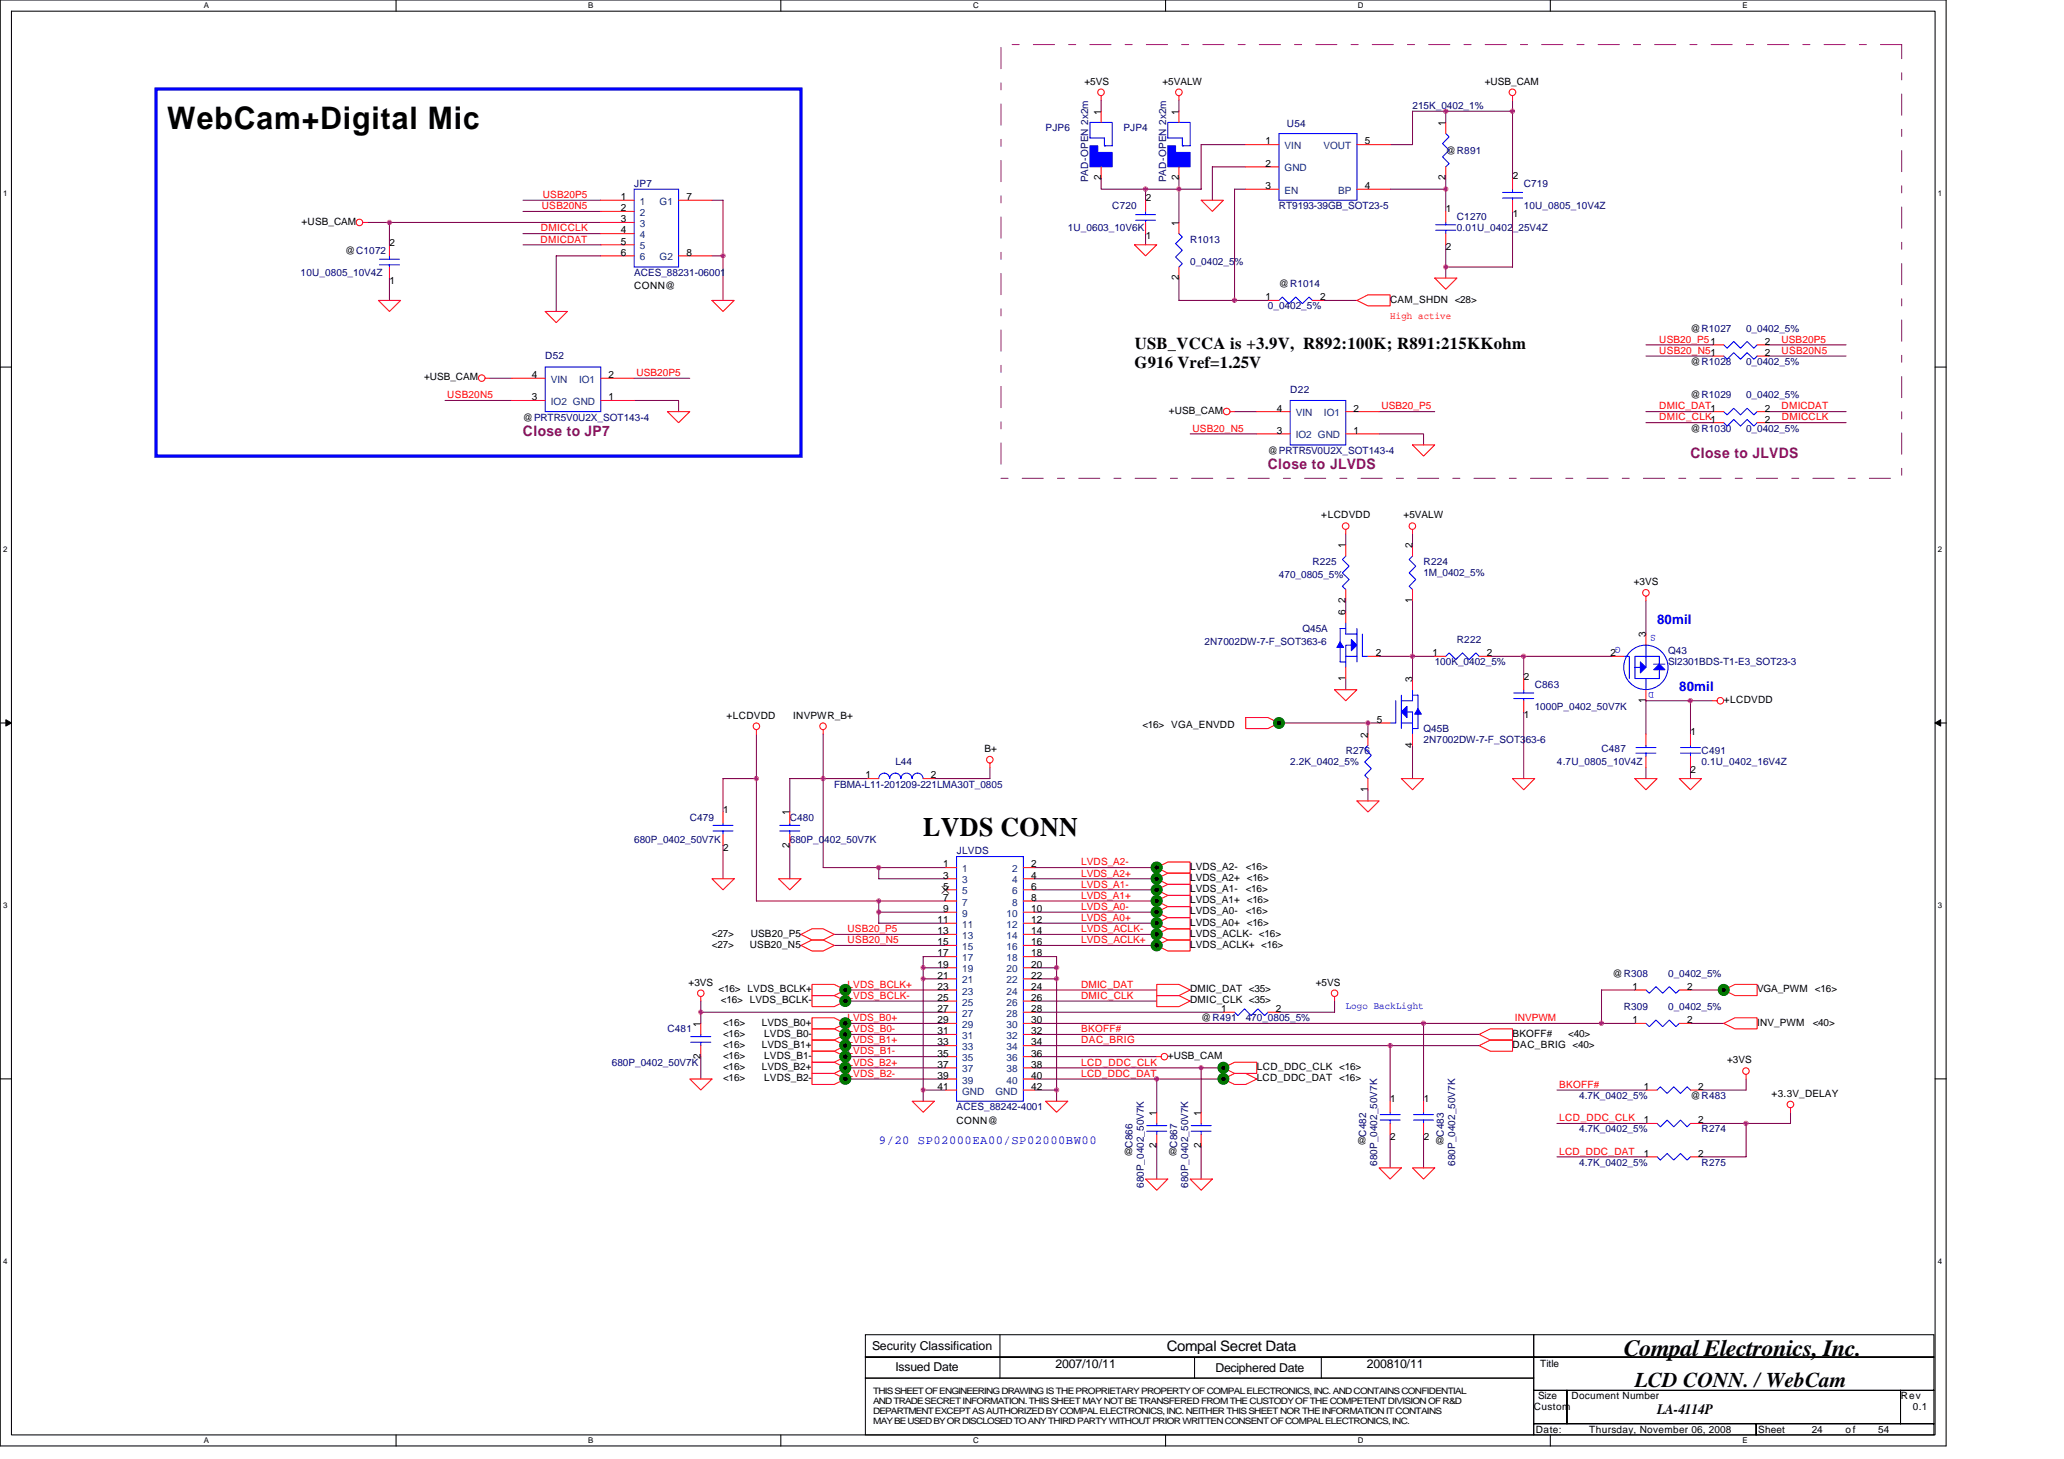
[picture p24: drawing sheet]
<svg xmlns="http://www.w3.org/2000/svg" width="297mm" height="210mm" viewBox="0 0 297 210" stroke-linecap="round" stroke-linejoin="round" font-family="sans-serif">
<defs><g id="words">
<text font-size="4.5" x="24" y="18.6">WebCam+Digital Mic</text>
<text font-size="3.8" x="132.9" y="120.3">LVDS CONN</text>
<text font-size="3.3" x="233.7" y="195.1">Compal Electronics, Inc.</text>
<text font-size="3" x="235.3" y="199.6">LCD CONN. / WebCam</text>
<g font-size="2.4">
<text x="163.3" y="53">G916 Vref=1.25V</text>
<text x="163.3" y="50.2">USB_VCCA is +3.9V, R892:100K; R891:215KKohm</text>
</g>
<g font-size="2.1" fill="#800080">
<text x="75.3" y="62.7">Close to JP7</text>
<text x="243.3" y="65.9">Close to JLVDS</text>
<text x="182.5" y="67.5">Close to JLVDS</text>
</g>
<g font-size="2.1">
<text x="167.9" y="194.4">Compal Secret Data</text>
<text x="238.5" y="203.5">LA-4114P</text>
</g>
<g font-size="1.9" fill="#00f">
<text x="238.5" y="89.8">80mil</text>
<text x="241.7" y="99.4">80mil</text>
</g>
<text font-size="1.8" fill="#00f" x="126.5" y="164.6">9/20 SP02000EA00/SP02000BW00</text>
<g font-size="1.8">
<text x="125.5" y="194.2">Security Classification</text>
<text x="128.9" y="197.3">Issued Date</text>
<text x="151.9" y="196.8">2007/10/11</text>
<text x="174.9" y="197.4">Deciphered Date</text>
<text x="196.7" y="196.8">200810/11</text>
</g>
<g font-size="1.4">
<text x="156.1" y="12.2">+5VS</text>
<text x="158.5" y="16.5" transform="rotate(-90 158.5 16.5)">1</text>
<text x="167.3" y="12.2">+5VALW</text>
<text x="169.6" y="16.5" transform="rotate(-90 169.6 16.5)">1</text>
<text x="213.7" y="12.2">+USB_CAM</text>
<text x="182.1" y="20.8">1</text>
<text x="182.1" y="24">2</text>
<text x="196.4" y="20.8">5</text>
<text x="208" y="18.1" transform="rotate(-90 208 18.1)">1</text>
<text x="208.1" y="22.1">@R891</text>
<text x="89.3" y="28.8">1</text>
<text x="98.8" y="28.8">7</text>
<text x="158.5" y="25.9" transform="rotate(-90 158.5 25.9)">2</text>
<text x="164.9" y="29">2</text>
<text x="169.6" y="25.9" transform="rotate(-90 169.6 25.9)">2</text>
<text x="182.1" y="27.2">3</text>
<text x="196.4" y="27.2">4</text>
<text x="208" y="25.9" transform="rotate(-90 208 25.9)">2</text>
<text x="217.7" y="25.8">2</text>
<text x="43.4" y="32.3">+USB_CAM</text>
<text x="56.1" y="35.4">2</text>
<text x="89.3" y="30.4">2</text>
<text x="89.3" y="32">3</text>
<text x="89.3" y="33.6">4</text>
<text x="89.3" y="35.2">5</text>
<text x="164.9" y="34.4">1</text>
<text x="169.6" y="32.5" transform="rotate(-90 169.6 32.5)">1</text>
<text x="208.1" y="30.6">1</text>
<text x="217.7" y="31.2">1</text>
<text x="49.7" y="36.5">@C1072</text>
<text x="56.1" y="40.8">1</text>
<text x="89.3" y="36.8">6</text>
<text x="91.3" y="41.6">CONN@</text>
<text x="98.8" y="36.8">8</text>
<text x="169.6" y="40.3" transform="rotate(-90 169.6 40.3)">2</text>
<text x="184.1" y="41.3">@R1014</text>
<text x="208.1" y="36">2</text>
<text x="182.1" y="43.2">1</text>
<text x="190" y="43.2">2</text>
<text x="200.1" y="43.5">CAM_SHDN &lt;28&gt;</text>
<text x="243.3" y="47.7">@R1027</text>
<text x="243.3" y="52.5">@R1028</text>
<text x="254" y="51.2">2</text>
<text x="254" y="49.6">2</text>
<text x="61" y="54.7">+USB_CAM</text>
<text x="76.5" y="57.6">3</text>
<text x="76.5" y="54.4">4</text>
<text x="87.6" y="54.4">2</text>
<text x="87.6" y="57.6">1</text>
<text x="168.2" y="59.5">+USB_CAM</text>
<text x="183.7" y="59.2">4</text>
<text x="194.8" y="59.2">2</text>
<text x="243.3" y="57.3">@R1029</text>
<text x="254" y="59.2">2</text>
<text x="75.3" y="60.5">@PRTR5V0U2X_SOT143-4</text>
<text x="182.5" y="65.3">@PRTR5V0U2X_SOT143-4</text>
<text x="183.7" y="62.4">3</text>
<text x="194.8" y="62.4">1</text>
<text x="243.3" y="62.1">@R1030</text>
<text x="254" y="60.8">2</text>
<text x="190.2" y="74.6">+LCDVDD</text>
<text x="202" y="74.6">+5VALW</text>
<text x="193.7" y="78.9" transform="rotate(-90 193.7 78.9)">1</text>
<text x="203.3" y="78.9" transform="rotate(-90 203.3 78.9)">2</text>
<text x="193.7" y="88.5" transform="rotate(-90 193.7 88.5)">6</text>
<text x="193.7" y="86.7" transform="rotate(-90 193.7 86.7)">2</text>
<text x="203.3" y="86.7" transform="rotate(-90 203.3 86.7)">1</text>
<text x="235.1" y="84.2">+3VS</text>
<text x="198" y="94.4">2</text>
<text x="206.1" y="94.4">1</text>
<text x="214" y="94.4">2</text>
<text x="231.8" y="94.4">2</text>
<text x="236.9" y="91.7" transform="rotate(-90 236.9 91.7)">3</text>
<text x="193.7" y="97.9" transform="rotate(-90 193.7 97.9)">1</text>
<text x="203.3" y="98.1" transform="rotate(-90 203.3 98.1)">3</text>
<text x="219.3" y="97.8">2</text>
<text x="236.9" y="101.2" transform="rotate(-90 236.9 101.2)">1</text>
<text x="248.1" y="101.2">+LCDVDD</text>
<text x="104.5" y="103.4">+LCDVDD</text>
<text x="114.1" y="103.4">INVPWR_B+</text>
<text x="164.4" y="104.7">&lt;16&gt; VGA_ENVDD</text>
<text x="196.8" y="106.1" transform="rotate(-90 196.8 106.1)">2</text>
<text x="198.1" y="104">5</text>
<text x="203.3" y="107.5" transform="rotate(-90 203.3 107.5)">4</text>
<text x="219.3" y="103.2">1</text>
<text x="243.3" y="105.8">1</text>
<text x="124.5" y="112">1</text>
<text x="134" y="112">2</text>
<text x="141.7" y="108.2">B+</text>
<text x="196.8" y="113.9" transform="rotate(-90 196.8 113.9)">1</text>
<text x="243.3" y="111.2">2</text>
<text x="104.1" y="117">1</text>
<text x="113.6" y="117.3" transform="rotate(-90 113.6 117.3)">1</text>
<text x="104.1" y="122.4">2</text>
<text x="113.6" y="121.9" transform="rotate(-90 113.6 121.9)">2</text>
<text x="135.7" y="124.8">1</text>
<text x="148.4" y="124.8">2</text>
<text x="171.3" y="125.2">LVDS_A2-</text>
<text x="179.3" y="125.2">&lt;16&gt;</text>
<text x="135.7" y="126.4">3</text>
<text x="135.7" y="128">5</text>
<text x="135.7" y="129.6">7</text>
<text x="135.7" y="131.2">9</text>
<text x="148.4" y="126.4">4</text>
<text x="148.4" y="128">6</text>
<text x="148.4" y="129.6">8</text>
<text x="148.4" y="131.2">10</text>
<text x="171.3" y="126.7">LVDS_A2+ &lt;16&gt;</text>
<text x="171.3" y="130">LVDS_A1+ &lt;16&gt;</text>
<text x="171.3" y="128.4">LVDS_A1-</text>
<text x="171.3" y="131.6">LVDS_A0-</text>
<text x="179.3" y="128.4">&lt;16&gt;</text>
<text x="179.3" y="131.6">&lt;16&gt;</text>
<text x="102.5" y="134.7">&lt;27&gt;</text>
<text x="102.5" y="136.4">&lt;27&gt;</text>
<text x="107.9" y="136.4">USB20_N5</text>
<text x="108.1" y="134.7">USB20_P5</text>
<text x="134.9" y="132.8">11</text>
<text x="134.9" y="134.4">13</text>
<text x="134.9" y="136">15</text>
<text x="134.9" y="137.6">17</text>
<text x="148.4" y="132.8">12</text>
<text x="148.4" y="134.4">14</text>
<text x="148.4" y="136">16</text>
<text x="148.4" y="137.6">18</text>
<text x="171.3" y="136.4">LVDS_ACLK+ &lt;16&gt;</text>
<text x="171.3" y="134.7">LVDS_ACLK- &lt;16&gt;</text>
<text x="171.3" y="133.2">LVDS_A0+ &lt;16&gt;</text>
<text x="99.1" y="141.8">+3VS</text>
<text x="103.4" y="142.7">&lt;16&gt; LVDS_BCLK+</text>
<text x="134.9" y="139.2">19</text>
<text x="134.9" y="140.8">21</text>
<text x="134.9" y="142.4">23</text>
<text x="134.9" y="144">25</text>
<text x="148.4" y="139.2">20</text>
<text x="148.4" y="140.8">22</text>
<text x="148.4" y="142.4">24</text>
<text x="148.4" y="144">26</text>
<text x="171.3" y="142.7">DMIC_DAT &lt;35&gt;</text>
<text x="189.4" y="141.8">+5VS</text>
<text x="232.1" y="140.5">@R308</text>
<text x="234.9" y="142.4">1</text>
<text x="242.8" y="142.4">2</text>
<text x="252.9" y="142.7">VGA_PWM</text>
<text x="261.2" y="142.7">&lt;16&gt;</text>
<text x="100.8" y="147.7" transform="rotate(-90 100.8 147.7)">1</text>
<text x="103.7" y="144.4">&lt;16&gt; LVDS_BCLK-</text>
<text x="104.1" y="147.6">&lt;16&gt;</text>
<text x="104.1" y="149.2">&lt;16&gt;</text>
<text x="109.7" y="147.6">LVDS_B0+</text>
<text x="110" y="149.2">LVDS_B0-</text>
<text x="134.9" y="145.6">27</text>
<text x="134.9" y="147.2">29</text>
<text x="134.9" y="148.8">31</text>
<text x="148.4" y="145.6">28</text>
<text x="148.4" y="147.2">30</text>
<text x="148.4" y="148.8">32</text>
<text x="171.3" y="144.4">DMIC_CLK &lt;35&gt;</text>
<text x="172.9" y="146.9">@R491</text>
<text x="175.7" y="145.6">1</text>
<text x="183.6" y="145.6">2</text>
<text x="217.7" y="149.2">BKOFF#</text>
<text x="225.7" y="149.2">&lt;40&gt;</text>
<text x="234.9" y="147.2">1</text>
<text x="242.8" y="147.2">2</text>
<text x="252.9" y="147.6">INV_PWM</text>
<text x="260.9" y="147.6">&lt;40&gt;</text>
<text x="100.8" y="152.4" transform="rotate(-90 100.8 152.4)">2</text>
<text x="104.1" y="150.7">&lt;16&gt;</text>
<text x="104.1" y="154">&lt;16&gt;</text>
<text x="104.1" y="152.4">&lt;16&gt;</text>
<text x="104.1" y="155.6">&lt;16&gt;</text>
<text x="109.7" y="150.7">LVDS_B1+</text>
<text x="109.7" y="154">LVDS_B2+</text>
<text x="110" y="152.4">LVDS_B1-</text>
<text x="110" y="155.6">LVDS_B2-</text>
<text x="134.9" y="150.4">33</text>
<text x="134.9" y="152">35</text>
<text x="134.9" y="153.6">37</text>
<text x="134.9" y="155.2">39</text>
<text x="148.4" y="150.4">34</text>
<text x="148.4" y="152">36</text>
<text x="148.4" y="153.6">38</text>
<text x="148.4" y="155.2">40</text>
<text x="168.1" y="152.4">+USB_CAM</text>
<text x="180.9" y="155.6">LCD_DDC_DAT &lt;16&gt;</text>
<text x="180.9" y="154">LCD_DDC_CLK &lt;16&gt;</text>
<text x="217.7" y="150.7">DAC_BRIG &lt;40&gt;</text>
<text x="248.6" y="153">+3VS</text>
<text x="134.9" y="156.8">41</text>
<text x="137.7" y="161.6">CONN@</text>
<text x="148.4" y="156.8">42</text>
<text x="166.5" y="160.5" transform="rotate(-90 166.5 160.5)">1</text>
<text x="172.8" y="160.5" transform="rotate(-90 172.8 160.5)">1</text>
<text x="200.1" y="158.6">1</text>
<text x="204.9" y="158.6">1</text>
<text x="236.6" y="156.8">1</text>
<text x="236.6" y="161.6">1</text>
<text x="243.3" y="158.1">@R483</text>
<text x="244.4" y="156.8">2</text>
<text x="244.4" y="161.6">2</text>
<text x="254.9" y="157.8">+3.3V_DELAY</text>
<text x="161.7" y="166.1">@</text>
<text x="166.5" y="165.2" transform="rotate(-90 166.5 165.2)">2</text>
<text x="168.1" y="166.1">@</text>
<text x="172.8" y="165.2" transform="rotate(-90 172.8 165.2)">2</text>
<text x="195.3" y="164.5">@</text>
<text x="200.1" y="164">2</text>
<text x="204.9" y="164">2</text>
<text x="206.5" y="164.5">@</text>
<text x="236.6" y="166.4">1</text>
<text x="244.4" y="166.4">2</text>
<text x="221.7" y="196.7">Title</text>
<text x="220.7" y="202.9">Custom</text>
<text x="221.4" y="201.3">Size</text>
<text x="226.2" y="201.3">Document Number</text>
<text x="273.6" y="201.3">Rev</text>
<text x="275.3" y="202.9">0.1</text>
<text x="221" y="206.1">Date:</text>
<text x="228.7" y="206.1">Thursday, November 06, 2008</text>
<text x="253" y="206.1">Sheet</text>
<text x="260.7" y="206.1">24</text>
<text x="265.6" y="206.1">of</text>
<text x="270.3" y="206.1">54</text>
</g>
<g font-size="1.4" fill="#000080">
<text x="203.3" y="15.7">215K_0402_1%</text>
<text x="150.5" y="18.9">PJP6</text>
<text x="161.7" y="18.9">PJP4</text>
<text x="185.2" y="18.3">U54</text>
<text x="91.3" y="26.9">JP7</text>
<text x="156.6" y="26.2" transform="rotate(-90 156.6 26.2)">PAD-OPEN 2x2m</text>
<text x="167.8" y="26.2" transform="rotate(-90 167.8 26.2)">PAD-OPEN 2x2m</text>
<text x="219.3" y="26.9">C719</text>
<text x="153.7" y="33.3">1U_0603_10V6K</text>
<text x="160.1" y="30.1">C720</text>
<text x="171.3" y="34.9">R1013</text>
<text x="184.1" y="30.1">RT9193-39GB_SOT23-5</text>
<text x="209.7" y="31.7">C1270</text>
<text x="209.7" y="33.3">0.01U_0402_25V4Z</text>
<text x="219.3" y="30.1">10U_0805_10V4Z</text>
<text x="43.3" y="39.7">10U_0805_10V4Z</text>
<text x="91.3" y="39.7">ACES_88231-06001</text>
<text x="171.3" y="38.1">0_0402_5%</text>
<text x="182.5" y="44.5">0_0402_5%</text>
<text x="251.3" y="47.7">0_0402_5%</text>
<text x="78.5" y="51.7">D52</text>
<text x="251.3" y="52.5">0_0402_5%</text>
<text x="185.7" y="56.5">D22</text>
<text x="251.3" y="57.3">0_0402_5%</text>
<text x="251.3" y="62.1">0_0402_5%</text>
<text x="184.1" y="83.2">470_0805_5%</text>
<text x="188.9" y="81.3">R225</text>
<text x="204.9" y="81.3">R224</text>
<text x="204.9" y="82.9">1M_0402_5%</text>
<text x="173.4" y="92.8">2N7002DW-7-F_SOT363-6</text>
<text x="187.4" y="90.9">Q45A</text>
<text x="206.5" y="95.7">100K_0402_5%</text>
<text x="209.7" y="92.5">R222</text>
<text x="240.1" y="94.1">Q43</text>
<text x="240.1" y="95.7">SI2301BDS-T1-E3_SOT23-3</text>
<text x="220.9" y="98.9">C863</text>
<text x="204.9" y="105.3">Q45B</text>
<text x="204.9" y="106.9">2N7002DW-7-F_SOT363-6</text>
<text x="220.9" y="102.1">1000P_0402_50V7K</text>
<text x="120.1" y="113.3">FBMA-L11-201209-221LMA30T_0805</text>
<text x="128.9" y="110.1">L44</text>
<text x="185.7" y="110.1">2.2K_0402_5%</text>
<text x="193.7" y="108.5">R276</text>
<text x="224.1" y="110.1">4.7U_0805_10V4Z</text>
<text x="230.5" y="108.2">C487</text>
<text x="244.9" y="108.5">C491</text>
<text x="244.9" y="110.1">0.1U_0402_16V4Z</text>
<text x="99.3" y="118.1">C479</text>
<text x="113.7" y="118.1">C480</text>
<text x="91.3" y="121.3">680P_0402_50V7K</text>
<text x="113.7" y="121.3">680P_0402_50V7K</text>
<text x="137.7" y="122.9">JLVDS</text>
<text x="240.1" y="140.5">0_0402_5%</text>
<text x="96.1" y="148.5">C481</text>
<text x="179.3" y="146.9">470_0805_5%</text>
<text x="233.7" y="145.3">R309</text>
<text x="240.1" y="145.3">0_0402_5%</text>
<text x="88" y="153.3">680P_0402_50V7K</text>
<text x="137.7" y="159.7">ACES_88242-4001</text>
<text x="227.3" y="158.1">4.7K_0402_5%</text>
<text x="163" y="165.1" transform="rotate(-90 163 165.1)">C866</text>
<text x="169.4" y="165.1" transform="rotate(-90 169.4 165.1)">C867</text>
<text x="196.6" y="163.6" transform="rotate(-90 196.6 163.6)">C482</text>
<text x="198.2" y="167.7" transform="rotate(-90 198.2 167.7)">680P_0402_50V7K</text>
<text x="207.8" y="163.6" transform="rotate(-90 207.8 163.6)">C483</text>
<text x="209.4" y="167.7" transform="rotate(-90 209.4 167.7)">680P_0402_50V7K</text>
<text x="227.3" y="162.9">4.7K_0402_5%</text>
<text x="227.3" y="167.7">4.7K_0402_5%</text>
<text x="244.9" y="162.9">R274</text>
<text x="244.9" y="167.7">R275</text>
<text x="164.6" y="170.9" transform="rotate(-90 164.6 170.9)">680P_0402_50V7K</text>
<text x="171" y="170.9" transform="rotate(-90 171 170.9)">680P_0402_50V7K</text>
</g>
<g font-size="1.4" fill="#004080">
<text x="184.9" y="21.5">VIN</text>
<text x="190.5" y="21.5">VOUT</text>
<text x="92.1" y="29.5">1</text>
<text x="94.9" y="29.5">G1</text>
<text x="184.9" y="24.7">GND</text>
<text x="184.9" y="27.9">EN</text>
<text x="192.6" y="27.9">BP</text>
<text x="92.1" y="31.1">2</text>
<text x="92.1" y="32.7">3</text>
<text x="92.1" y="34.3">4</text>
<text x="92.1" y="35.9">5</text>
<text x="92.1" y="37.5">6</text>
<text x="94.9" y="37.5">G2</text>
<text x="79.3" y="58.3">IO2 GND</text>
<text x="79.3" y="55.1">VIN</text>
<text x="83.3" y="55.1">IO1</text>
<text x="186.5" y="59.9">VIN</text>
<text x="190.5" y="59.9">IO1</text>
<text x="186.5" y="63.1">IO2 GND</text>
<text x="138.5" y="125.5">1</text>
<text x="145.7" y="125.5">2</text>
<text x="138.5" y="127.1">3</text>
<text x="138.5" y="128.7">5</text>
<text x="138.5" y="130.3">7</text>
<text x="138.5" y="131.9">9</text>
<text x="144.9" y="131.9">10</text>
<text x="145.7" y="127.1">4</text>
<text x="145.7" y="128.7">6</text>
<text x="145.7" y="130.3">8</text>
<text x="138.5" y="133.5">11</text>
<text x="138.5" y="135.1">13</text>
<text x="138.5" y="136.7">15</text>
<text x="144.9" y="133.5">12</text>
<text x="144.9" y="135.1">14</text>
<text x="144.9" y="136.7">16</text>
<text x="138.5" y="138.3">17</text>
<text x="138.5" y="139.9">19</text>
<text x="138.5" y="141.5">21</text>
<text x="138.5" y="143.1">23</text>
<text x="144.9" y="138.3">18</text>
<text x="144.9" y="139.9">20</text>
<text x="144.9" y="141.5">22</text>
<text x="144.9" y="143.1">24</text>
<text x="138.5" y="144.7">25</text>
<text x="138.5" y="146.3">27</text>
<text x="138.5" y="147.9">29</text>
<text x="138.5" y="149.5">31</text>
<text x="144.9" y="144.7">26</text>
<text x="144.9" y="146.3">28</text>
<text x="144.9" y="147.9">30</text>
<text x="144.9" y="149.5">32</text>
<text x="138.5" y="151.1">33</text>
<text x="138.5" y="152.7">35</text>
<text x="138.5" y="154.3">37</text>
<text x="138.5" y="155.9">39</text>
<text x="144.9" y="151.1">34</text>
<text x="144.9" y="152.7">36</text>
<text x="144.9" y="154.3">38</text>
<text x="144.9" y="155.9">40</text>
<text x="138.5" y="157.5">GND</text>
<text x="143.3" y="157.5">GND</text>
</g>
<g font-size="1.4" fill="#f00">
<text x="78.1" y="28.5">USB20P5</text>
<text x="77.8" y="34.9">DMICDAT</text>
<text x="77.8" y="33.3">DMICCLK</text>
<text x="78" y="30.1">USB20N5</text>
<text x="200.1" y="46">High active</text>
<text x="238.8" y="49.3">USB20_P51</text>
<text x="238.8" y="50.9">USB20_N51</text>
<text x="256.4" y="50.9">USB20N5</text>
<text x="256.4" y="49.3">USB20P5</text>
<text x="64.4" y="57.3">USB20N5</text>
<text x="91.6" y="54.1">USB20P5</text>
<text x="198.8" y="58.9">USB20_P5</text>
<text x="238.8" y="58.9">DMIC_DAT1</text>
<text x="256.4" y="58.9">DMICDAT</text>
<text x="171.6" y="62.1">USB20_N5</text>
<text x="238.8" y="60.5">DMIC_CLK1</text>
<text x="256.4" y="60.5">DMICCLK</text>
<text x="155.6" y="124.5">LVDS_A2-</text>
<text x="155.6" y="129.3">LVDS_A1+</text>
<text x="155.6" y="127.7">LVDS_A1-</text>
<text x="155.6" y="126.1">LVDS_A2+</text>
<text x="155.6" y="130.9">LVDS_A0-</text>
<text x="122" y="134.1">USB20_P5</text>
<text x="122" y="135.7">USB20_N5</text>
<text x="155.6" y="132.5">LVDS_A0+</text>
<text x="155.6" y="134.1">LVDS_ACLK-</text>
<text x="155.6" y="135.7">LVDS_ACLK+</text>
<text x="122" y="143.7">LVDS_BCLK-</text>
<text x="122" y="142.1">LVDS_BCLK+</text>
<text x="155.6" y="143.7">DMIC_CLK</text>
<text x="155.6" y="142.1">DMIC_DAT</text>
<text x="122" y="148.5">LVDS_B0-</text>
<text x="122" y="146.9">LVDS_B0+</text>
<text x="155.6" y="148.5">BKOFF#</text>
<text x="218" y="146.9">INVPWM</text>
<text x="122" y="151.7">LVDS_B1-</text>
<text x="122" y="150.1">LVDS_B1+</text>
<text x="122" y="154.9">LVDS_B2-</text>
<text x="122" y="153.3">LVDS_B2+</text>
<text x="155.6" y="150.1">DAC_BRIG</text>
<text x="155.6" y="154.9">LCD_DDC_DAT</text>
<text x="155.6" y="153.3">LCD_DDC_CLK</text>
<text x="224.4" y="161.3">LCD_DDC_CLK</text>
<text x="224.4" y="156.5">BKOFF#</text>
<text x="224.4" y="166.1">LCD_DDC_DAT</text>
</g>
<g font-size="1.4" fill="#00f">
<text x="233.2" y="93" transform="rotate(180 233.2 93)">G</text>
<text x="238.3" y="91.3" transform="rotate(180 238.3 91.3)">S</text>
<text x="238" y="99.6" transform="rotate(180 238 99.6)">D</text>
<text x="193.7" y="145.2">Logo BackLight</text>
</g>
<g font-size="1.3">
<text x="125.7" y="200.5">THIS SHEET OF ENGINEERING DRAWING IS THE PROPRIETARY PROPERTY OF COMPAL ELECTRONICS, INC. AND CONTAINS CONFIDENTIAL</text>
<text x="125.7" y="202">AND TRADE SECRET INFORMATION. THIS SHEET MAY NOT BE TRANSFERED FROM THE CUSTODY OF THE COMPETENT DIVISION OF R&amp;D</text>
<text x="125.7" y="203.5">DEPARTMENT EXCEPT AS AUTHORIZED BY COMPAL ELECTRONICS, INC. NEITHER THIS SHEET NOR THE INFORMATION IT CONTAINS</text>
<text x="125.7" y="204.9">MAY BE USED BY OR DISCLOSED TO ANY THIRD PARTY WITHOUT PRIOR WRITTEN CONSENT OF COMPAL ELECTRONICS, INC.</text>
</g>
<g font-size="1.1">
<text x="29.3" y="1.2">A</text>
<text x="84.7" y="1.2">B</text>
<text x="140" y="1.2">C</text>
<text x="195.4" y="1.2">D</text>
<text x="250.8" y="1.2">E</text>
<text x=".4" y="28.2">1</text>
<text x="278.9" y="28.2">1</text>
<text x=".4" y="79.4">2</text>
<text x="278.9" y="79.4">2</text>
<text x=".4" y="130.6">3</text>
<text x="278.9" y="130.6">3</text>
<text x=".4" y="181.8">4</text>
<text x="278.9" y="181.8">4</text>
<text x="29.3" y="207.6">A</text>
<text x="84.7" y="207.6">B</text>
<text x="140" y="207.6">C</text>
<text x="195.4" y="207.6">D</text>
<text x="250.8" y="207.6">E</text>
</g>
</g></defs>
<path d="M0 0h280.1v208h-280.1zM1.6 1.6h276.9v204.8h-276.9z" fill="none" stroke="#000" stroke-width=".15"/>
<g fill="#fff">
<path d="M29.3 .2h.8v1.2h-.8z"/>
<path d="M29.3 206.6h.8v1.3h-.8z"/>
</g>
<path d="M57 0v1.6M57 206.4v1.6" fill="none" stroke="#000" stroke-width=".15"/>
<g fill="#fff">
<path d="M84.7 .2h.7v1.2h-.7z"/>
<path d="M84.7 206.6h.7v1.3h-.7z"/>
</g>
<path d="M112.4 0v1.6M112.4 206.4v1.6" fill="none" stroke="#000" stroke-width=".15"/>
<g fill="#fff">
<path d="M140 .2h.8v1.2h-.8z"/>
<path d="M140 206.6h.8v1.3h-.8z"/>
</g>
<path d="M167.7 0v1.6M167.7 206.4v1.6" fill="none" stroke="#000" stroke-width=".15"/>
<g fill="#fff">
<path d="M195.4 .2h.8v1.2h-.8z"/>
<path d="M195.4 206.6h.8v1.3h-.8z"/>
</g>
<path d="M223.1 0v1.6M223.1 206.4v1.6" fill="none" stroke="#000" stroke-width=".15"/>
<g fill="#fff">
<path d="M250.8 .2h.7v1.2h-.7z"/>
<path d="M250.8 206.6h.7v1.3h-.7z"/>
<path d="M.4 27.2h.7v1.3h-.7z"/>
<path d="M278.9 27.2h.6v1.3h-.6z"/>
<path d="M.4 78.4h.7v1.3h-.7z"/>
<path d="M278.9 78.4h.6v1.3h-.6z"/>
</g>
<path d="M0 52.8h1.6M278.5 52.8h1.6" fill="none" stroke="#000" stroke-width=".15"/>
<g fill="#fff">
<path d="M.4 129.6h.7v1.3h-.7z"/>
<path d="M278.9 129.6h.6v1.3h-.6z"/>
</g>
<path d="M0 104h1.6M278.5 104h1.6" fill="none" stroke="#000" stroke-width=".15"/>
<path d="M.8 103.5l.8 .5-.8 .5zM278.5 104l.8-.5v1z" fill="#000" stroke="#000" stroke-width=".14"/>
<g fill="#fff">
<path d="M.4 180.8h.7v1.3h-.7z"/>
<path d="M278.9 180.8h.6v1.3h-.6z"/>
</g>
<g fill="none" stroke="#000" stroke-width=".15">
<path d="M0 155.2h1.6M278.5 155.2h1.6M124.5 192h96.2v3.2h-96.2zM124.5 195.2h96.2v3.1h-96.2zM124.5 198.3h96.2v8.1h-96.2zM143.9 192v6.3M171.9 195.2v3.1M190.2 195.2v3.1M220.7 192h57.6v3.2h-57.6zM220.7 195.2h57.6v4.8h-57.6zM220.7 200h4.8v4.8h-4.8zM220.7 204.8h32v1.6h-32z"/>
<path d="M225.5 200h48v4.8h-48zM252.7 204.8h25.6v1.6h-25.6zM273.5 200h4.8v4.8h-4.8z"/>
</g>
<g fill="none" stroke="#800040" stroke-width=".15">
<path d="M158.5 14.4v1.6M169.7 14.4v1.6M208.1 16v1.6M217.7 16h-14.4v4.8h-3.2M217.7 14.4v11.2M52.8 32h3.2v3.2M56 32h30.5M75.3 30.4h11.2M75.3 28.8h11.2M75.3 35.2h11.2M75.3 33.6h11.2M86.5 36.8h-6.5v8"/>
<path d="M102.5 28.8h1.6v14.4M102.5 36.8h1.6M158.5 25.6v1.6h6.4M164.9 27.2v1.6M164.9 33.6v1.6M169.7 25.6v6.4M179.3 20.8h-6.4v6.4h-8M179.3 24h-4.8v4.8M179.3 27.2h-1.6v16M200.1 27.2h8M208.1 25.6v4.8M208.1 35.2v4.8"/>
<path d="M217.7 30.4v8h-9.6M56 40v3.2M64 57.6h9.7M70.5 54.4h3.2M91.3 57.6h6.4v1.6M91.3 54.4h8M169.7 40v3.2h12.8M177.7 59.2h3.2M190.5 43.2h4.8M198.5 59.2h8M236.9 59.2h9.6M236.9 49.6h9.6"/>
<path d="M236.9 51.2h9.6M254.5 59.2h11.2M254.5 49.6h11.2M254.5 51.2h11.2M171.3 62.4h9.6M193.7 76.8v1.6M198.5 62.4h6.4v1.6M203.3 76.8v1.6M236.9 60.8h9.6M254.5 60.8h11.2M193.7 86.4v1.6M193.7 97.6v1.6"/>
<path d="M198.5 94.4h8M203.3 86.4v11.2M214.5 94.4h4.8v3.2M219.3 94.4h12.8M236.9 86.4v4.8M108.9 105.6v24h27.2M108.9 112h-4.8v4.8M118.5 105.6v19.2h17.6M124.9 112h-11.2v4.8M142.5 110.4v1.6h-8M184.1 104h14.4M196.9 104v1.6"/>
<path d="M196.9 113.6v1.6M203.3 107.2v4.8M219.3 102.4v9.6M236.9 110.4v1.6M243.3 100.8v4.8M243.3 110.4v1.6M246.5 100.8h-9.6v4.8M104.1 121.6v4.8M113.7 121.6v4.8M120.1 134.4h16M120.1 136h16M126.5 124.8v1.6h9.6"/>
<path d="M126.5 129.6v3.2h9.6M126.5 131.2h9.6M132.9 139.2h3.2M136.1 137.6h-3.2v20.8M148.9 129.6h17.6M148.9 128h17.6M148.9 137.6h3.2v20.8M148.9 126.4h17.6M148.9 139.2h3.2M148.9 124.8h17.6M148.9 131.2h17.6M148.9 132.8h17.6"/>
<path d="M148.9 134.4h17.6M148.9 136h17.6M100.9 144v3.2M100.9 152v3.2M100.9 145.6h35.2M121.7 152h14.4M121.7 148.8h14.4M121.7 150.4h14.4M121.7 147.2h14.4M121.7 155.2h14.4M121.7 153.6h14.4M121.7 144h14.4"/>
<path d="M121.7 142.4h14.4M132.9 140.8h3.2M132.9 156.8h3.2M148.9 152h17.6M148.9 148.8h64M148.9 150.4h64M148.9 147.2h86.4M148.9 155.2h27.2M148.9 153.6h27.2M148.9 144h17.6M148.9 142.4h17.6M148.9 140.8h3.2"/>
<path d="M148.9 156.8h3.2M148.9 145.6h27.2M166.5 155.2v4.8M172.9 153.6v6.4M192.1 144v1.6h-8M200.1 150.4v8M204.9 147.2v11.2M224.1 156.8h12.8M235.3 142.4h-4.8v4.8M243.3 147.2h4.8M243.3 142.4h4.8M251.3 155.2v1.6h-6.4"/>
<path d="M166.5 164.8v4.8M172.9 164.8v4.8M200.1 163.2v4.8M204.9 163.2v4.8M224.1 161.6h12.8M224.1 166.4h12.8M244.9 161.6h6.4M251.3 161.6v4.8h-6.4M257.7 160v1.6h-6.4"/>
</g>
<g fill="none" stroke="#f00" stroke-width=".15">
<path d="M158.5 13.8v.6M158.5 16v1.6M169.7 13.8v.6M169.7 16v1.6M208.1 17.6v1.6M217.7 13.8v.6M52.2 32h.6M56 35.2v1.6M56 38.4v1.6M86.5 32h4.8M86.5 28.8h4.8M86.5 30.4h4.8"/>
<path d="M86.5 33.6h4.8M86.5 35.2h4.8M86.5 36.8h4.8M97.7 28.8h4.8M97.7 36.8h4.8M158.5 24v1.6M163.3 35.2h3.2l-1.6 1.6zM164.9 28.8v1.6M164.9 32v1.6M169.7 24v1.6M169.7 32v1.6M169.7 38.4v1.6"/>
<path d="M172.9 28.8h3.2l-1.6 1.6zM179.3 20.8h4.8M179.3 24h4.8M179.3 27.2h4.8M195.3 20.8h4.8M195.3 27.2h4.8M208.1 24v1.6M208.1 30.4v1.6M208.1 33.6v1.6M217.7 25.6v1.6M217.7 28.8v1.6M54.5 43.2h3.2l-1.7 1.6z"/>
<path d="M69.8 54.4h.7M73.7 54.4h4.8M73.7 57.6h4.8M78.5 44.8h3.2l-1.7 1.6zM86.5 54.4h4.8M86.5 57.6h4.8M96.1 59.2h3.2l-1.6 1.6zM102.5 43.2h3.2l-1.6 1.6zM177 59.2h.7M180.9 59.2h4.8M182.5 43.2h1.6M188.9 43.2h1.6"/>
<path d="M193.7 59.2h4.8M195.3 43.2l1.6-.8h3.2v1.6h-3.2zM206.5 40h3.2l-1.6 1.6zM246.5 59.2h1.6M246.5 51.2h1.6M246.5 49.6h1.6M252.9 59.2h1.6M252.9 51.2h1.6M252.9 49.6h1.6M180.9 62.4h4.8M193.7 76.2v.6M193.7 78.4v1.6"/>
<path d="M193.7 62.4h4.8M203.3 64h3.2l-1.6 1.6zM203.3 76.2v.6M203.3 78.4v1.6M246.5 60.8h1.6M252.9 60.8h1.6M192.1 99.2h3.2l-1.6 1.6zM193.7 84.8v1.6M193.7 88v1.6M193.7 96v1.6M196.9 94.4h1.6M203.3 84.8v1.6"/>
<path d="M203.3 97.6v1.6M206.5 94.4h1.6M212.9 94.4h1.6M219.3 97.6v1.6M232.1 94.4h1.6M236.9 85.8v.6M236.9 91.2v1.6M236.9 99.2v1.6M104.1 116.8v1.6M108.9 105v.6M113.7 116.8v1.6M118.5 105v.6"/>
<path d="M124.9 112h1.6M132.9 112h1.6M142.5 109.8v.6M179.3 103.2h3.2l1.6 .8-1.6 .8h-3.2zM195.3 115.2h3.2l-1.6 1.6zM196.9 105.6v1.6M196.9 112v1.6M198.5 104h1.6M201.7 112h3.2l-1.6 1.6zM203.3 105.6v1.6M217.7 112h3.2l-1.6 1.6zM219.3 100.8v1.6"/>
<path d="M235.3 112h3.2l-1.6 1.6zM236.9 105.6v1.6M236.9 108.8v1.6M241.7 112h3.2l-1.6 1.6zM243.3 105.6v1.6M243.3 108.8v1.6M246.5 100.8h.6M102.5 126.4h3.2l-1.6 1.6zM104.1 120v1.6M112.1 126.4h3.2l-1.6 1.6zM113.7 120v1.6M115.3 134.4l1.6-.8h1.6l1.6 .8-1.6 .8h-1.6z"/>
<path d="M115.3 136l1.6-.8h1.6l1.6 .8-1.6 .8h-1.6zM136.1 124.8h1.6M136.1 126.4h1.6M136.1 128h1.6M136.1 129.6h1.6M136.1 131.2h1.6M136.1 132.8h1.6M136.1 134.4h1.6M136.1 136h1.6M136.1 137.6h1.6M136.1 139.2h1.6M147.3 124.8h1.6"/>
<path d="M147.3 126.4h1.6M147.3 128h1.6M147.3 129.6h1.6M147.3 131.2h1.6M147.3 132.8h1.6M147.3 134.4h1.6M147.3 136h1.6M147.3 137.6h1.6M147.3 139.2h1.6M166.5 126.4l1.6-.8h3.2v1.6h-3.2zM166.5 124.8l1.6-.8h3.2v1.6h-3.2zM166.5 129.6l1.6-.8h3.2v1.6h-3.2z"/>
<path d="M166.5 128l1.6-.8h3.2v1.6h-3.2zM166.5 136l1.6-.8h3.2v1.6h-3.2zM166.5 134.4l1.6-.8h3.2v1.6h-3.2zM166.5 132.8l1.6-.8h3.2v1.6h-3.2zM166.5 131.2l1.6-.8h3.2v1.6h-3.2zM99.3 155.2h3.2l-1.6 1.6zM100.9 143.4v.6M100.9 147.2v1.6M100.9 150.4v1.6M116.9 146.4h3.2l1.6 .8-1.6 .8h-3.2zM116.9 148h3.2l1.6 .8-1.6 .8h-3.2zM116.9 149.6h3.2l1.6 .8-1.6 .8h-3.2z"/>
<path d="M116.9 151.2h3.2l1.6 .8-1.6 .8h-3.2zM116.9 152.8h3.2l1.6 .8-1.6 .8h-3.2zM116.9 154.4h3.2l1.6 .8-1.6 .8h-3.2zM116.9 141.6h3.2l1.6 .8-1.6 .8h-3.2zM116.9 143.2h3.2l1.6 .8-1.6 .8h-3.2zM131.3 158.4h3.2l-1.6 1.6zM136.1 152h1.6M136.1 145.6h1.6M136.1 140.8h1.6M136.1 142.4h1.6M136.1 144h1.6M136.1 147.2h1.6"/>
<path d="M136.1 148.8h1.6M136.1 150.4h1.6M136.1 153.6h1.6M136.1 155.2h1.6M136.1 156.8h1.6M147.3 152h1.6M147.3 145.6h1.6M147.3 140.8h1.6M147.3 142.4h1.6M147.3 144h1.6M147.3 147.2h1.6M147.3 148.8h1.6"/>
<path d="M147.3 150.4h1.6M147.3 153.6h1.6M147.3 155.2h1.6M147.3 156.8h1.6M150.5 158.4h3.2l-1.6 1.6zM166.5 141.6h3.2l1.6 .8-1.6 .8h-3.2zM166.5 143.2h3.2l1.6 .8-1.6 .8h-3.2zM166.5 152h.6M176.1 155.2l1.6-.8h1.6l1.6 .8-1.6 .8h-1.6zM176.1 153.6l1.6-.8h3.2v1.6h-3.2zM176.1 145.6h1.6M182.5 145.6h1.6"/>
<path d="M192.1 143.4v.6M200.1 158.4v1.6M204.9 158.4v1.6M212.9 150.4l1.6-.8h3.2v1.6h-3.2zM212.9 148.8l1.6-.8h3.2v1.6h-3.2zM235.3 142.4h1.6M235.3 147.2h1.6M236.9 156.8h1.6M241.7 142.4h1.6M241.7 147.2h1.6M243.3 156.8h1.6M248.1 142.4l1.6-.8h3.2v1.6h-3.2z"/>
<path d="M248.1 147.2l1.6-.8h3.2v1.6h-3.2zM251.3 154.6v.6M257.7 159.4v.6M164.9 169.6h3.2l-1.6 1.6zM166.5 160v1.6M166.5 163.2v1.6M171.3 169.6h3.2l-1.6 1.6zM172.9 160v1.6M172.9 163.2v1.6M198.5 168h3.2l-1.6 1.6zM200.1 161.6v1.6M203.3 168h3.2l-1.6 1.6z"/>
<path d="M204.9 161.6v1.6M236.9 161.6h1.6M236.9 166.4h1.6M243.3 161.6h1.6M243.3 166.4h1.6"/>
<circle cx="158.4" cy="13.3" r=".47"/>
<circle cx="169.7" cy="13.3" r=".48"/>
<circle cx="217.7" cy="13.3" r=".48"/>
<circle cx="51.7" cy="32" r=".47"/>
<circle cx="69.3" cy="54.4" r=".47"/>
<circle cx="176.5" cy="59.2" r=".47"/>
<circle cx="193.7" cy="75.7" r=".47"/>
<circle cx="203.3" cy="75.7" r=".47"/>
<circle cx="236.9" cy="85.3" r=".47"/>
<circle cx="108.9" cy="104.5" r=".47"/>
<circle cx="118.4" cy="104.5" r=".47"/>
<circle cx="142.4" cy="109.3" r=".47"/>
<circle cx="247.6" cy="100.8" r=".47"/>
<circle cx="100.9" cy="142.9" r=".47"/>
<circle cx="167.6" cy="152" r=".47"/>
<circle cx="192.1" cy="142.9" r=".47"/>
<circle cx="251.3" cy="154.1" r=".47"/>
<circle cx="257.7" cy="158.9" r=".47"/>
</g>
<g fill="#008000" stroke="#008000" stroke-width=".15">
<circle cx="166.5" cy="132.8" r=".8"/>
<circle cx="166.5" cy="129.6" r=".8"/>
<circle cx="121.6" cy="148.8" r=".8"/>
<circle cx="176.1" cy="155.2" r=".78"/>
<circle cx="166.5" cy="126.4" r=".8"/>
<circle cx="166.5" cy="124.8" r=".8"/>
<circle cx="166.5" cy="131.2" r=".79"/>
<circle cx="121.7" cy="144" r=".79"/>
<circle cx="121.6" cy="153.6" r=".8"/>
<circle cx="121.7" cy="155.2" r=".79"/>
<circle cx="121.6" cy="150.4" r=".8"/>
<circle cx="184.1" cy="104" r=".78"/>
<circle cx="121.7" cy="152" r=".79"/>
<circle cx="176.1" cy="153.6" r=".79"/>
<circle cx="121.7" cy="147.2" r=".79"/>
<circle cx="166.5" cy="128" r=".79"/>
<circle cx="166.5" cy="136" r=".79"/>
<circle cx="121.6" cy="142.4" r=".8"/>
<circle cx="166.5" cy="134.4" r=".8"/>
<circle cx="248.1" cy="142.4" r=".79"/>
</g>
<g fill="#000" stroke="#008000" stroke-width=".15">
<circle cx="184.1" cy="104" r=".4"/>
<circle cx="166.5" cy="132.8" r=".39"/>
<circle cx="166.5" cy="129.6" r=".39"/>
<circle cx="166.5" cy="126.4" r=".39"/>
<circle cx="166.5" cy="134.4" r=".39"/>
<circle cx="166.5" cy="124.8" r=".39"/>
<circle cx="166.5" cy="136" r=".41"/>
<circle cx="166.5" cy="128" r=".41"/>
<circle cx="166.5" cy="131.2" r=".41"/>
<circle cx="121.7" cy="142.4" r=".39"/>
<circle cx="121.7" cy="153.6" r=".39"/>
<circle cx="121.7" cy="148.8" r=".39"/>
<circle cx="121.7" cy="150.4" r=".39"/>
<circle cx="121.7" cy="144" r=".41"/>
<circle cx="121.7" cy="147.2" r=".41"/>
<circle cx="121.7" cy="155.2" r=".41"/>
<circle cx="121.7" cy="152" r=".41"/>
<circle cx="176.1" cy="153.6" r=".39"/>
<circle cx="176.1" cy="155.2" r=".4"/>
<circle cx="248.1" cy="142.4" r=".39"/>
</g>
<path d="M144.1 6.4h129.6v62.4h-129.6z" fill="none" stroke="#800080" stroke-width=".14" stroke-dasharray="3 2 1 2"/>
<path d="M22.5 12.8h92.8v52.8h-92.8z" fill="none" stroke="#00f" stroke-width=".47"/>
<g fill="none" stroke="#00f" stroke-width=".15">
<path d="M156.9 17.6h3.2v3.4h-1.2v-1.1h-2zM168.1 17.6h3.2v3.4h-1.1v-1.1h-2.1zM184.1 19.2h11.2v9.6h-11.2zM208.1 19.2l.5 .5-1 1 1 .9-1 1 1 .9-.5 .5M54.6 37.3h2.9M54.6 38.1h2.9M56 36.8v.5M56 38.1v.3M91.3 27.2h6.4v11.2h-6.4zM163.4 30.9h2.9M163.4 31.7h2.9M164.9 30.4v.5"/>
<path d="M164.9 31.7v.3M169.7 33.6l.5 .5-1 1 1 .9-1 1 1 .9-.5 .5M206.6 33.1h2.9M206.6 32.3h2.9M208.1 32v.3M208.1 33.1v.5M216.2 27.7h2.9M216.2 28.5h2.9M217.7 27.2v.5M217.7 28.5v.3M78.5 52.8h8v6.4h-8zM184.1 43.2l.4-.5 1 1 1-1 .9 1 1-1 .5 .5"/>
<path d="M185.7 57.6h8v6.4h-8zM248.1 59.2l.5 .5 .9-1 1 1 .9-1 1 1 .5-.5M248.1 51.2l.5 .5 .9-1 1 1 .9-1 1 1 .5-.5M248.1 49.6l.5 .5 .9-1 1 1 .9-1 1 1 .5-.5M248.1 60.8l.5 .5 .9-1 1 1 .9-1 1 1 .5-.5M192.9 93.1v2.1h.8M193.7 80l-.5 .5 1 .9-1 1 1 1-1 .9 .5 .5M193.7 94.4h1.6M193.7 89.6v1.6h1.6M193.7 90.4h-.8v2M194.5 92.8h-.8v3.2M195.3 90.4v4.8"/>
<path d="M196.1 91.2v3.2h.8M203.3 80l-.5 .5 .9 .9-.9 1 .9 1-.9 .9 .5 .5M203.3 99.2v1.6h-1.6M208.1 94.4l.5-.5 .9 1 1-1 .9 1 1-1 .5 .5M217.8 99.7h2.9M219.3 99.2v.5M233.7 94.4h.8v3.2M235.3 96h.8M236.9 96v-1.6h-1.6v3.2h1.6M236.9 92.8v1.8M236.9 97.6v1.6M236.9 94.4h1.9v1.1"/>
<path d="M238 95.5h1.6M238.8 96.4v1.2h-1.9M102.6 119.5h2.9M102.6 118.7h2.9M104.1 118.4v.3M104.1 119.5v.5M112.2 119.5h2.9M112.2 118.7h2.9M113.7 118.4v.3M113.7 119.5v.5M126.5 112a.78 .78 0 0 1 .8-.8 .78 .78 0 0 1 .7 .8 .81 .81 0 0 1 .8-.8 .81 .81 0 0 1 .8 .8M129.7 112a.79 .79 0 0 1 .8-.8 .79 .79 0 0 1 .8 .8"/>
<path d="M131.3 112a.78 .78 0 0 1 .8-.8 .78 .78 0 0 1 .7 .8M196.9 107.2l-.5 .5 1 1-1 .9 1 1-1 .9 .5 .5M200.9 100.8v3.2h-.8M201.7 104h1.6M201.7 100v4.8M202.5 102.4h.8v3.2M203.3 100h.8v1.9M204.1 102.7v2.1h-.8M217.8 100.5h2.9M219.3 100.5v.3M235.4 108.4h2.9M235.4 107.5h2.9"/>
<path d="M236.9 107.2v.3M236.9 108.4v.4M241.8 108.4h2.9M241.8 107.5h2.9M243.3 107.2v.3M243.3 108.4v.4M137.7 123.2h9.6v35.2h-9.6zM99.4 149.9h2.9M99.4 149.1h2.9M100.9 148.8v.3M100.9 149.9v.5M177.7 145.6l.5 .5 .9-1 1 1 .9-1 1 1 .5-.5"/>
<path d="M236.9 147.2l.5 .5 .9-1 1 1 .9-1 1 1 .5-.5M236.9 142.4l.5 .5 .9-1 1 1 .9-1 1 1 .5-.5M238.5 156.8l.4-.4 1 .9 1-.9 .9 .9 1-.9 .5 .4M165 162.8h2.9M165 161.9h2.9M166.5 161.6v.3M166.5 162.8v.4M171.4 162.8h2.9M171.4 161.9h2.9M172.9 161.6v.3M172.9 162.8v.4M198.6 161.1h2.9"/>
<path d="M198.6 160.4h2.9M200.1 160v.4M200.1 161.1v.5M203.4 161.1h2.9M203.4 160.4h2.9M204.9 160v.4M204.9 161.1v.5M238.5 161.6l.4 .5 1-1 1 1 .9-1 1 1 .5-.5M238.5 166.4l.4 .5 1-1 1 1 .9-1 1 1 .5-.5"/>
<circle cx="236.9" cy="96" r="3.2"/>
</g>
<g fill="#00f" stroke="#00f" stroke-width=".15">
<path d="M204.1 101.9l.5 .8h-1z"/>
<path d="M192.9 92.4l.5 .7h-1z"/>
<path d="M168.1 21h1.1v.9h2.1v2.1h-3.2z" fill-rule="evenodd"/>
<path d="M156.9 21h1.1v.9h2.1v2.1h-3.2z" fill-rule="evenodd"/>
<path d="M236.1 95.2l.8 .8-.8 .8z" fill-rule="evenodd"/>
<path d="M238 96.4l.8-.9 .8 .9z" fill-rule="evenodd"/>
<path d="M202.5 101.6v1.6l-.8-.8z" fill-rule="evenodd"/>
<path d="M194.5 92l.8 .8-.8 .8z" fill-rule="evenodd"/>
</g>
<path d="M135.6 127.5l1 1M136.5 127.5l-1 1" fill="none" stroke="#804000" stroke-width=".14"/>
<g fill="#f0f" stroke="#f0f" stroke-width=".15">
<circle cx="200.1" cy="150.4" r=".31"/>
<circle cx="251.3" cy="161.6" r=".31"/>
<circle cx="152.1" cy="139.2" r=".32"/>
<circle cx="118.4" cy="112" r=".32"/>
<circle cx="108.8" cy="112" r=".32"/>
<circle cx="152.1" cy="140.8" r=".31"/>
<circle cx="126.5" cy="129.6" r=".31"/>
<circle cx="126.5" cy="124.8" r=".31"/>
<circle cx="126.4" cy="131.2" r=".32"/>
<circle cx="152.1" cy="156.8" r=".31"/>
<circle cx="132.8" cy="139.2" r=".32"/>
<circle cx="132.8" cy="156.8" r=".31"/>
<circle cx="166.5" cy="155.2" r=".32"/>
<circle cx="172.9" cy="153.6" r=".31"/>
<circle cx="196.8" cy="104" r=".32"/>
<circle cx="243.3" cy="100.8" r=".31"/>
<circle cx="203.3" cy="94.4" r=".31"/>
<circle cx="132.8" cy="140.8" r=".31"/>
<circle cx="164.8" cy="27.2" r=".32"/>
<circle cx="208.1" cy="38.4" r=".31"/>
<circle cx="217.7" cy="16" r=".32"/>
<circle cx="208.1" cy="16" r=".32"/>
<circle cx="208.1" cy="27.2" r=".32"/>
<circle cx="177.7" cy="43.2" r=".32"/>
<circle cx="169.6" cy="27.2" r=".32"/>
<circle cx="219.3" cy="94.4" r=".31"/>
<circle cx="56" cy="32" r=".32"/>
<circle cx="100.8" cy="145.6" r=".31"/>
<circle cx="104.1" cy="36.8" r=".31"/>
<circle cx="230.5" cy="147.2" r=".32"/>
<circle cx="204.8" cy="147.2" r=".32"/>
</g>
<use href="#words"/>
</svg>
